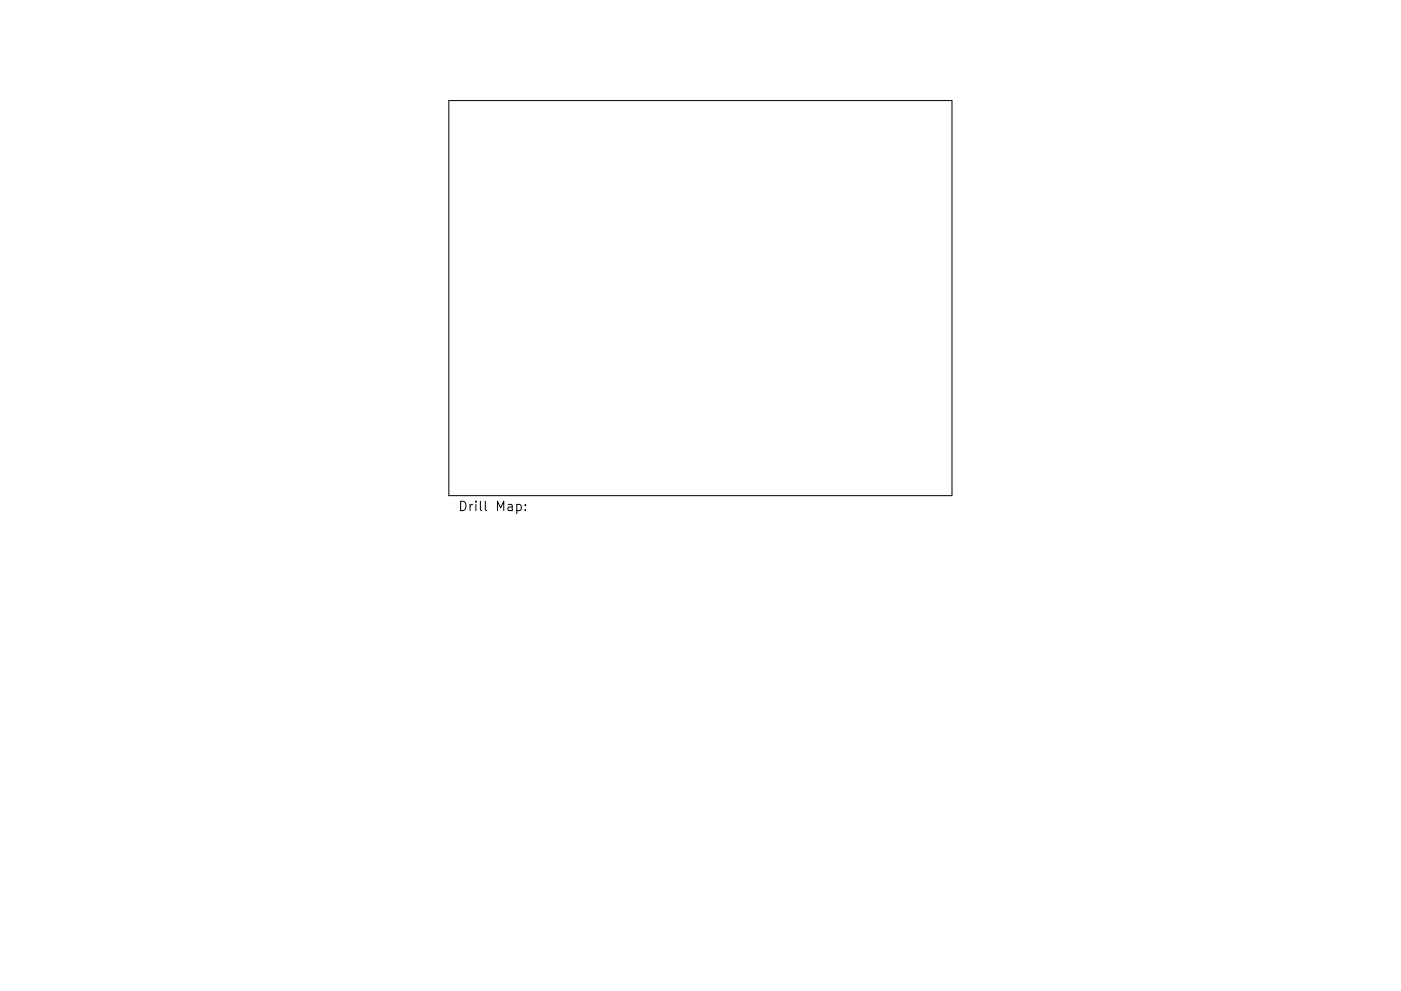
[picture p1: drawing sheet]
<svg xmlns="http://www.w3.org/2000/svg" width="297mm" height="210mm" viewBox="0 0 297 210" stroke-linecap="round" stroke-linejoin="round" font-family="sans-serif">
<defs><g id="words">
<text font-size="2.8" x="97.1" y="108.4">Drill Map:</text>
</g></defs>
<path d="M95.2 21.3h106.6v83.9h-106.6zM109.6 107.1l.5-.1 .4 .4v.6l-.2 .2h-.7M111.4 108.1v.2M111.4 107.1v.2" fill="none" stroke="#000" stroke-width=".21"/>
<use href="#words"/>
</svg>
